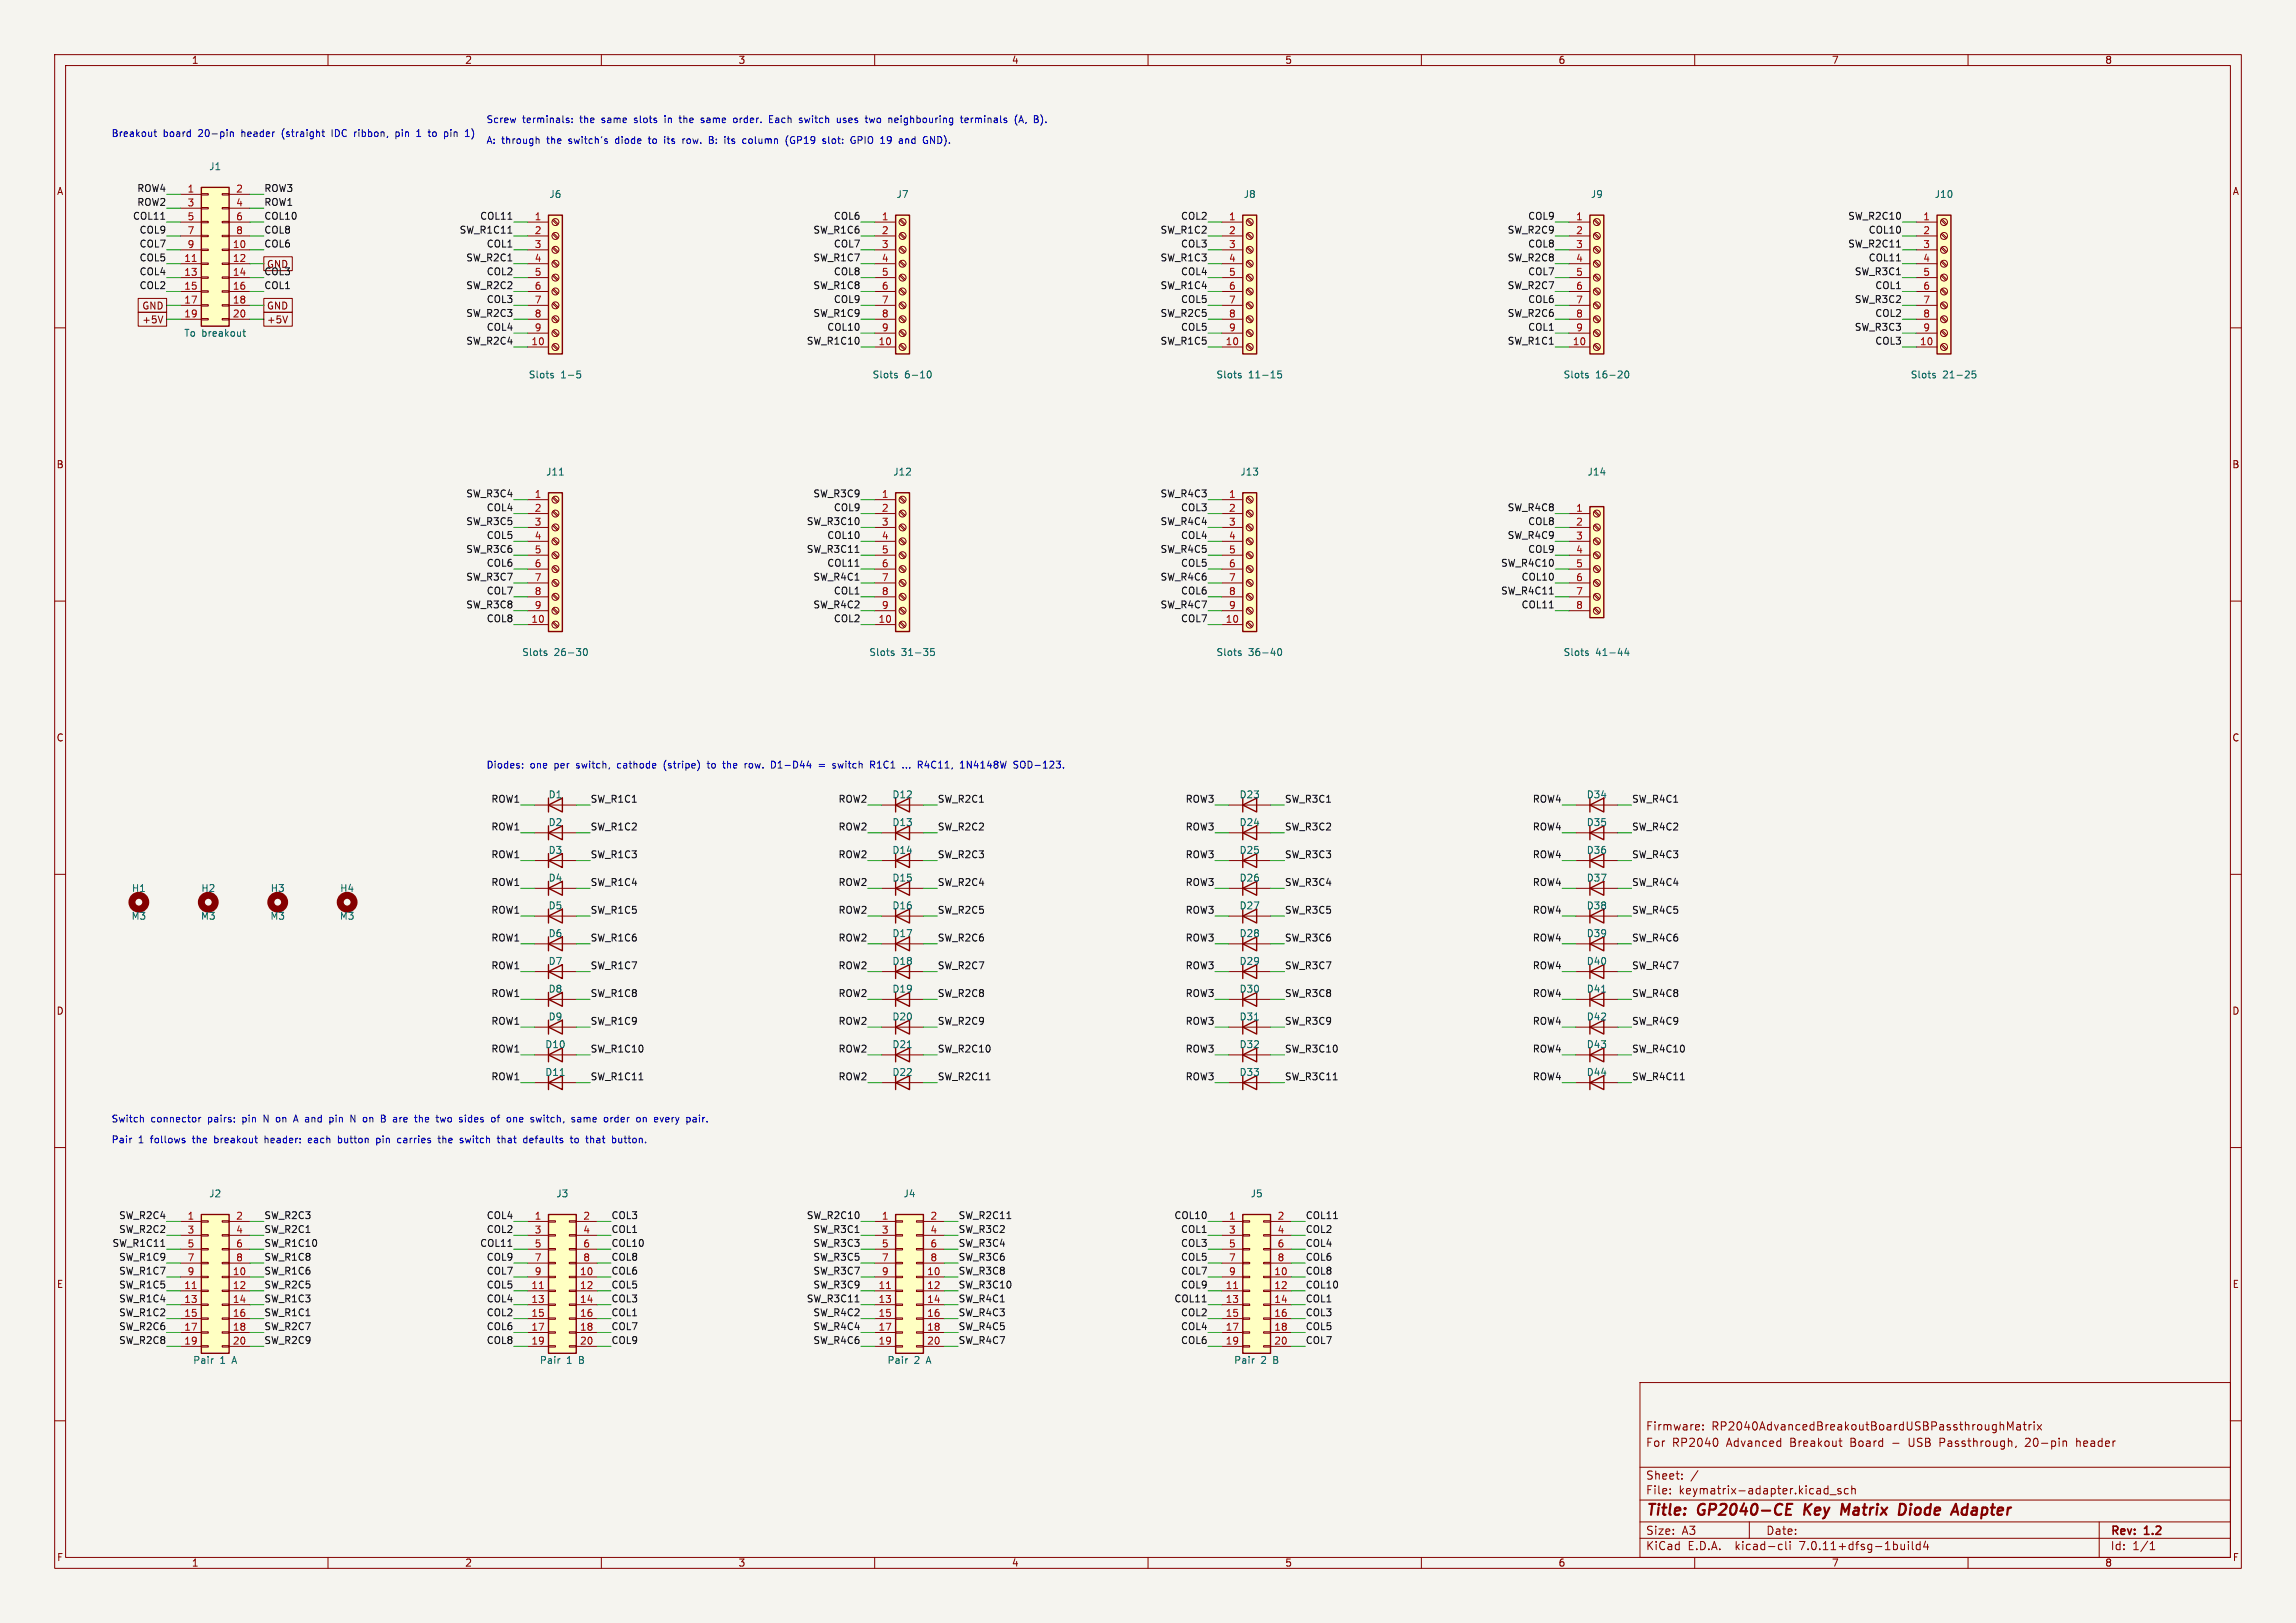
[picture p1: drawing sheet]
<svg xmlns="http://www.w3.org/2000/svg" width="420mm" height="297mm" viewBox="0 0 420 297" stroke-linecap="round" stroke-linejoin="round" font-family="sans-serif">
<defs><g id="words">
<g font-size="2.8" fill="#840000">
<text x="301" y="277.9">Title:</text>
<text x="310.6" y="277.9">GP2040-CE</text>
<text x="330.9" y="277.9">Key</text>
<text x="338.4" y="277.9">Matrix</text>
<text x="349.8" y="277.9">Diode</text>
<text x="360.4" y="277.9">Adapter</text>
</g>
<g font-size="2.1" fill="#840000">
<text x="301" y="262">Firmware:</text>
<text x="313.1" y="262">RP2040AdvancedBreakoutBoardUSBPassthroughMatrix</text>
<text x="301" y="265">For</text>
<text x="305.9" y="265">RP2040</text>
<text x="315.9" y="265">Advanced</text>
<text x="327.6" y="265">Breakout</text>
<text x="338.8" y="265">Board</text>
<text x="346.6" y="265">-</text>
<text x="349.7" y="265">USB</text>
<text x="355.5" y="265">Passthrough,</text>
<text x="371.4" y="265">20-pin</text>
<text x="380.8" y="265">header</text>
<text x="301" y="273.7">File:</text>
<text x="301" y="271">Sheet:</text>
<text x="307.1" y="273.7">keymatrix-adapter.kicad_sch</text>
<text x="301" y="281.1">Size:</text>
<text x="307.6" y="281.1">A3</text>
<text x="323" y="281.1">Date:</text>
<text x="386" y="281.3">Rev:</text>
<text x="392.4" y="281.3">1.2</text>
<text x="301" y="283.9">KiCad</text>
<text x="308.7" y="283.9">E.D.A.</text>
<text x="317.6" y="283.9">kicad-cli</text>
<text x="329.5" y="283.9">7.0.11+dfsg-1build4</text>
<text x="386" y="283.9">Id:</text>
<text x="390.1" y="283.9">1/1</text>
</g>
<g font-size="1.8" fill="#840000">
<text x="35" y="11.9">1</text>
<text x="85" y="11.9">2</text>
<text x="135" y="11.9">3</text>
<text x="185" y="11.9">4</text>
<text x="235" y="11.9">5</text>
<text x="285" y="11.9">6</text>
<text x="335" y="11.9">7</text>
<text x="385" y="11.9">8</text>
<text x="10.3" y="35.9">A</text>
<text x="408.3" y="35.9">A</text>
<text x="25.9" y="56.8">GND</text>
<text x="25.9" y="59.4">+5V</text>
<text x="48.7" y="59.4">+5V</text>
<text x="48.7" y="56.8">GND</text>
<text x="10.3" y="85.9">B</text>
<text x="408.2" y="85.9">B</text>
<text x="10.3" y="135.9">C</text>
<text x="408.2" y="135.9">C</text>
<text x="10.3" y="185.9">D</text>
<text x="408.2" y="185.9">D</text>
<text x="10.3" y="235.9">E</text>
<text x="408.3" y="235.9">E</text>
<text x="10.3" y="285.9">F</text>
<text x="35" y="286.9">1</text>
<text x="85" y="286.9">2</text>
<text x="135" y="286.9">3</text>
<text x="185" y="286.9">4</text>
<text x="235" y="286.9">5</text>
<text x="285" y="286.9">6</text>
<text x="335" y="286.9">7</text>
<text x="385" y="286.9">8</text>
<text x="408.3" y="285.9">F</text>
</g>
<g font-size="1.8" fill="#0000c2">
<text x="88.9" y="22.6">Screw</text>
<text x="95.6" y="22.6">terminals:</text>
<text x="106.2" y="22.6">the</text>
<text x="110.4" y="22.6">same</text>
<text x="116.5" y="22.6">slots</text>
<text x="122.3" y="22.6">in</text>
<text x="125.2" y="22.6">the</text>
<text x="129.3" y="22.6">same</text>
<text x="135.5" y="22.6">order.</text>
<text x="142.2" y="22.6">Each</text>
<text x="147.9" y="22.6">switch</text>
<text x="155" y="22.6">uses</text>
<text x="160.5" y="22.6">two</text>
<text x="164.8" y="22.6">neighbouring</text>
<text x="178.3" y="22.6">terminals</text>
<text x="188.3" y="22.6">(A,</text>
<text x="20.3" y="25.2">Breakout</text>
<text x="29.8" y="25.2">board</text>
<text x="36.4" y="25.2">20-pin</text>
<text x="44.5" y="25.2">header</text>
<text x="52" y="25.2">(straight</text>
<text x="61.4" y="25.2">IDC</text>
<text x="65.7" y="25.2">ribbon,</text>
<text x="73.4" y="25.2">pin</text>
<text x="77.5" y="25.2">1</text>
<text x="79.9" y="25.2">to</text>
<text x="82.9" y="25.2">pin</text>
<text x="88.9" y="26.4">A: through</text>
<text x="100.2" y="26.4">the</text>
<text x="104.3" y="26.4">switch's</text>
<text x="113.1" y="26.4">diode</text>
<text x="119.4" y="26.4">to</text>
<text x="122.4" y="26.4">its</text>
<text x="125.9" y="26.4">row.</text>
<text x="131" y="26.4">B:</text>
<text x="134" y="26.4">its</text>
<text x="137.6" y="26.4">column</text>
<text x="145.6" y="26.4">(GP19</text>
<text x="152.6" y="26.4">slot:</text>
<text x="157.9" y="26.4">GPIO 19</text>
<text x="167.2" y="26.4">and</text>
<text x="171.8" y="26.4">GND).</text>
<text x="88.9" y="140.7">Diodes:</text>
<text x="97" y="140.7">one</text>
<text x="101.5" y="140.7">per</text>
<text x="105.7" y="140.7">switch,</text>
<text x="113.4" y="140.7">cathode</text>
<text x="122.1" y="140.7">(stripe)</text>
<text x="130.3" y="140.7">to</text>
<text x="133.4" y="140.7">the</text>
<text x="137.5" y="140.7">row.</text>
<text x="142.6" y="140.7">D1-D44</text>
<text x="151.5" y="140.7">=</text>
<text x="154.2" y="140.7">switch</text>
<text x="161.3" y="140.7">R1C1</text>
<text x="167.4" y="140.7">...</text>
<text x="170.4" y="140.7">R4C11,</text>
<text x="178.4" y="140.7">1N4148W</text>
<text x="188.4" y="140.7">SOD-123.</text>
<text x="20.3" y="209.3">Pair</text>
<text x="20.3" y="205.5">Switch</text>
<text x="25.3" y="209.3">1</text>
<text x="27.6" y="205.5">connector</text>
<text x="27.7" y="209.3">follows</text>
<text x="35.6" y="209.3">the</text>
<text x="38.1" y="205.5">pairs:</text>
<text x="39.7" y="209.3">breakout</text>
<text x="44.6" y="205.5">pin</text>
<text x="48.7" y="205.5">N on</text>
<text x="49.1" y="209.3">header:</text>
<text x="54.7" y="205.5">A and</text>
<text x="57.3" y="209.3">each</text>
<text x="61.6" y="205.5">pin</text>
<text x="62.9" y="209.3">button</text>
<text x="65.6" y="205.5">N on</text>
<text x="70.1" y="209.3">pin</text>
<text x="71.6" y="205.5">B</text>
<text x="74" y="205.5">are</text>
<text x="74.2" y="209.3">carries</text>
<text x="78.2" y="205.5">the</text>
<text x="81.9" y="209.3">the</text>
<text x="82.4" y="205.5">two</text>
<text x="86.1" y="209.3">switch</text>
<text x="86.7" y="205.5">sides</text>
<text x="92.8" y="205.5">of</text>
<text x="93.2" y="209.3">that</text>
<text x="95.9" y="205.5">one</text>
<text x="98.1" y="209.3">defaults</text>
<text x="100.4" y="205.5">switch,</text>
<text x="106.9" y="209.3">to</text>
<text x="108.1" y="205.5">same</text>
<text x="110" y="209.3">that</text>
<text x="114.3" y="205.5">order</text>
<text x="114.9" y="209.3">button.</text>
<text x="120.4" y="205.5">on</text>
<text x="123.8" y="205.5">every</text>
</g>
<g font-size="1.8" fill="#0f0f0f">
<text x="25" y="35.2">ROW4</text>
<text x="48.3" y="35.2">ROW3</text>
<text x="24.2" y="40.3">COL11</text>
<text x="25" y="37.7">ROW2</text>
<text x="48.3" y="40.3">COL10</text>
<text x="48.3" y="37.7">ROW1</text>
<text x="87.7" y="40.3">COL11</text>
<text x="152.4" y="40.3">COL6</text>
<text x="215.9" y="40.3">COL2</text>
<text x="279.4" y="40.3">COL9</text>
<text x="338" y="40.3">SW_R2C10</text>
<text x="25.4" y="47.9">COL5</text>
<text x="25.4" y="45.4">COL7</text>
<text x="25.4" y="42.8">COL9</text>
<text x="48.3" y="42.8">COL8</text>
<text x="48.3" y="45.4">COL6</text>
<text x="84" y="42.8">SW_R1C11</text>
<text x="85.2" y="47.9">SW_R2C1</text>
<text x="88.9" y="45.4">COL1</text>
<text x="148.7" y="42.8">SW_R1C6</text>
<text x="148.7" y="47.9">SW_R1C7</text>
<text x="152.4" y="45.4">COL7</text>
<text x="212.2" y="47.9">SW_R1C3</text>
<text x="212.2" y="42.8">SW_R1C2</text>
<text x="215.9" y="45.4">COL3</text>
<text x="275.7" y="47.9">SW_R2C8</text>
<text x="275.7" y="42.8">SW_R2C9</text>
<text x="279.4" y="45.4">COL8</text>
<text x="338" y="45.4">SW_R2C11</text>
<text x="341.7" y="47.9">COL11</text>
<text x="341.7" y="42.8">COL10</text>
<text x="25.4" y="53">COL2</text>
<text x="25.4" y="50.5">COL4</text>
<text x="48.3" y="53">COL1</text>
<text x="48.3" y="50.5">COL3</text>
<text x="48.7" y="49.2">GND</text>
<text x="85.2" y="53">SW_R2C2</text>
<text x="88.9" y="50.5">COL2</text>
<text x="148.7" y="53">SW_R1C8</text>
<text x="152.4" y="50.5">COL8</text>
<text x="212.2" y="53">SW_R1C4</text>
<text x="215.9" y="50.5">COL4</text>
<text x="275.7" y="53">SW_R2C7</text>
<text x="279.4" y="50.5">COL7</text>
<text x="339.2" y="50.5">SW_R3C1</text>
<text x="342.9" y="53">COL1</text>
<text x="85.2" y="58.1">SW_R2C3</text>
<text x="88.9" y="55.5">COL3</text>
<text x="148.7" y="58.1">SW_R1C9</text>
<text x="152.4" y="55.5">COL9</text>
<text x="212.2" y="58.1">SW_R2C5</text>
<text x="215.9" y="55.5">COL5</text>
<text x="275.7" y="58.1">SW_R2C6</text>
<text x="279.4" y="55.5">COL6</text>
<text x="339.2" y="55.5">SW_R3C2</text>
<text x="342.9" y="58.1">COL2</text>
<text x="85.2" y="63.2">SW_R2C4</text>
<text x="88.9" y="60.6">COL4</text>
<text x="147.5" y="63.2">SW_R1C10</text>
<text x="151.2" y="60.6">COL10</text>
<text x="212.2" y="63.2">SW_R1C5</text>
<text x="215.9" y="60.6">COL5</text>
<text x="275.7" y="63.2">SW_R1C1</text>
<text x="279.4" y="60.6">COL1</text>
<text x="339.2" y="60.6">SW_R3C3</text>
<text x="342.9" y="63.2">COL3</text>
<text x="85.2" y="91.1">SW_R3C4</text>
<text x="88.9" y="93.6">COL4</text>
<text x="148.7" y="91.1">SW_R3C9</text>
<text x="152.4" y="93.6">COL9</text>
<text x="212.2" y="91.1">SW_R4C3</text>
<text x="215.9" y="93.6">COL3</text>
<text x="275.7" y="93.6">SW_R4C8</text>
<text x="85.2" y="101.3">SW_R3C6</text>
<text x="85.2" y="96.2">SW_R3C5</text>
<text x="88.9" y="98.7">COL5</text>
<text x="147.5" y="101.3">SW_R3C11</text>
<text x="147.5" y="96.2">SW_R3C10</text>
<text x="151.2" y="98.7">COL10</text>
<text x="212.2" y="101.3">SW_R4C5</text>
<text x="212.2" y="96.2">SW_R4C4</text>
<text x="215.9" y="98.7">COL4</text>
<text x="275.7" y="98.7">SW_R4C9</text>
<text x="279.4" y="96.2">COL8</text>
<text x="279.4" y="101.3">COL9</text>
<text x="85.2" y="106.3">SW_R3C7</text>
<text x="88.9" y="103.8">COL6</text>
<text x="148.7" y="106.3">SW_R4C1</text>
<text x="151.2" y="103.8">COL11</text>
<text x="212.2" y="106.3">SW_R4C6</text>
<text x="215.9" y="103.8">COL5</text>
<text x="274.5" y="103.8">SW_R4C10</text>
<text x="278.2" y="106.3">COL10</text>
<text x="85.2" y="111.4">SW_R3C8</text>
<text x="88.9" y="108.9">COL7</text>
<text x="88.9" y="114">COL8</text>
<text x="148.7" y="111.4">SW_R4C2</text>
<text x="152.4" y="114">COL2</text>
<text x="152.4" y="108.9">COL1</text>
<text x="212.2" y="111.4">SW_R4C7</text>
<text x="215.9" y="108.9">COL6</text>
<text x="215.9" y="114">COL7</text>
<text x="274.5" y="108.9">SW_R4C11</text>
<text x="278.2" y="111.4">COL11</text>
<text x="89.8" y="147">ROW1</text>
<text x="107.9" y="147">SW_R1C1</text>
<text x="153.3" y="147">ROW2</text>
<text x="171.4" y="147">SW_R2C1</text>
<text x="216.8" y="147">ROW3</text>
<text x="234.9" y="147">SW_R3C1</text>
<text x="280.3" y="147">ROW4</text>
<text x="298.4" y="147">SW_R4C1</text>
<text x="89.8" y="152.1">ROW1</text>
<text x="107.9" y="152.1">SW_R1C2</text>
<text x="153.3" y="152.1">ROW2</text>
<text x="171.4" y="152.1">SW_R2C2</text>
<text x="216.8" y="152.1">ROW3</text>
<text x="234.9" y="152.1">SW_R3C2</text>
<text x="280.3" y="152.1">ROW4</text>
<text x="298.4" y="152.1">SW_R4C2</text>
<text x="89.8" y="157.1">ROW1</text>
<text x="107.9" y="157.1">SW_R1C3</text>
<text x="153.3" y="157.1">ROW2</text>
<text x="171.4" y="157.1">SW_R2C3</text>
<text x="216.8" y="157.1">ROW3</text>
<text x="234.9" y="157.1">SW_R3C3</text>
<text x="280.3" y="157.1">ROW4</text>
<text x="298.4" y="157.1">SW_R4C3</text>
<text x="89.8" y="162.2">ROW1</text>
<text x="89.8" y="167.3">ROW1</text>
<text x="107.9" y="162.2">SW_R1C4</text>
<text x="107.9" y="167.3">SW_R1C5</text>
<text x="153.3" y="167.3">ROW2</text>
<text x="153.3" y="162.2">ROW2</text>
<text x="171.4" y="162.2">SW_R2C4</text>
<text x="171.4" y="167.3">SW_R2C5</text>
<text x="216.8" y="162.2">ROW3</text>
<text x="216.8" y="167.3">ROW3</text>
<text x="234.9" y="167.3">SW_R3C5</text>
<text x="234.9" y="162.2">SW_R3C4</text>
<text x="280.3" y="162.2">ROW4</text>
<text x="280.3" y="167.3">ROW4</text>
<text x="298.4" y="162.2">SW_R4C4</text>
<text x="298.4" y="167.3">SW_R4C5</text>
<text x="89.8" y="172.4">ROW1</text>
<text x="107.9" y="172.4">SW_R1C6</text>
<text x="153.3" y="172.4">ROW2</text>
<text x="171.4" y="172.4">SW_R2C6</text>
<text x="216.8" y="172.4">ROW3</text>
<text x="234.9" y="172.4">SW_R3C6</text>
<text x="280.3" y="172.4">ROW4</text>
<text x="298.4" y="172.4">SW_R4C6</text>
<text x="89.8" y="177.5">ROW1</text>
<text x="107.9" y="177.5">SW_R1C7</text>
<text x="153.3" y="177.5">ROW2</text>
<text x="171.4" y="177.5">SW_R2C7</text>
<text x="216.8" y="177.5">ROW3</text>
<text x="234.9" y="177.5">SW_R3C7</text>
<text x="280.3" y="177.5">ROW4</text>
<text x="298.4" y="177.5">SW_R4C7</text>
<text x="89.8" y="182.5">ROW1</text>
<text x="107.9" y="182.5">SW_R1C8</text>
<text x="153.3" y="182.5">ROW2</text>
<text x="171.4" y="182.5">SW_R2C8</text>
<text x="216.8" y="182.5">ROW3</text>
<text x="234.9" y="182.5">SW_R3C8</text>
<text x="280.3" y="182.5">ROW4</text>
<text x="298.4" y="182.5">SW_R4C8</text>
<text x="89.8" y="187.6">ROW1</text>
<text x="107.9" y="187.6">SW_R1C9</text>
<text x="153.3" y="187.6">ROW2</text>
<text x="171.4" y="187.6">SW_R2C9</text>
<text x="216.8" y="187.6">ROW3</text>
<text x="234.9" y="187.6">SW_R3C9</text>
<text x="280.3" y="187.6">ROW4</text>
<text x="298.4" y="187.6">SW_R4C9</text>
<text x="89.8" y="197.8">ROW1</text>
<text x="89.8" y="192.7">ROW1</text>
<text x="107.9" y="197.8">SW_R1C11</text>
<text x="107.9" y="192.7">SW_R1C10</text>
<text x="153.3" y="197.8">ROW2</text>
<text x="153.3" y="192.7">ROW2</text>
<text x="171.4" y="192.7">SW_R2C10</text>
<text x="171.4" y="197.8">SW_R2C11</text>
<text x="216.8" y="197.8">ROW3</text>
<text x="216.8" y="192.7">ROW3</text>
<text x="234.9" y="192.7">SW_R3C10</text>
<text x="234.9" y="197.8">SW_R3C11</text>
<text x="280.3" y="192.7">ROW4</text>
<text x="280.3" y="197.8">ROW4</text>
<text x="298.4" y="192.7">SW_R4C10</text>
<text x="298.4" y="197.8">SW_R4C11</text>
<text x="21.7" y="223.2">SW_R2C4</text>
<text x="21.7" y="225.7">SW_R2C2</text>
<text x="48.3" y="223.2">SW_R2C3</text>
<text x="48.3" y="225.7">SW_R2C1</text>
<text x="88.9" y="225.7">COL2</text>
<text x="88.9" y="223.2">COL4</text>
<text x="111.8" y="225.7">COL1</text>
<text x="111.8" y="223.2">COL3</text>
<text x="147.5" y="223.2">SW_R2C10</text>
<text x="148.7" y="225.7">SW_R3C1</text>
<text x="175.3" y="223.2">SW_R2C11</text>
<text x="175.3" y="225.7">SW_R3C2</text>
<text x="214.7" y="223.2">COL10</text>
<text x="215.9" y="225.7">COL1</text>
<text x="238.8" y="225.7">COL2</text>
<text x="238.8" y="223.2">COL11</text>
<text x="20.5" y="228.3">SW_R1C11</text>
<text x="21.7" y="233.3">SW_R1C7</text>
<text x="21.7" y="230.8">SW_R1C9</text>
<text x="48.3" y="228.3">SW_R1C10</text>
<text x="48.3" y="233.3">SW_R1C6</text>
<text x="48.3" y="230.8">SW_R1C8</text>
<text x="87.7" y="228.3">COL11</text>
<text x="88.9" y="233.3">COL7</text>
<text x="88.9" y="230.8">COL9</text>
<text x="111.8" y="228.3">COL10</text>
<text x="111.8" y="230.8">COL8</text>
<text x="111.8" y="233.3">COL6</text>
<text x="148.7" y="230.8">SW_R3C5</text>
<text x="148.7" y="228.3">SW_R3C3</text>
<text x="148.7" y="233.3">SW_R3C7</text>
<text x="175.3" y="230.8">SW_R3C6</text>
<text x="175.3" y="233.3">SW_R3C8</text>
<text x="175.3" y="228.3">SW_R3C4</text>
<text x="215.9" y="233.3">COL7</text>
<text x="215.9" y="228.3">COL3</text>
<text x="215.9" y="230.8">COL5</text>
<text x="238.8" y="230.8">COL6</text>
<text x="238.8" y="233.3">COL8</text>
<text x="238.8" y="228.3">COL4</text>
<text x="21.7" y="238.4">SW_R1C4</text>
<text x="21.7" y="235.9">SW_R1C5</text>
<text x="48.3" y="238.4">SW_R1C3</text>
<text x="48.3" y="235.9">SW_R2C5</text>
<text x="88.9" y="238.4">COL4</text>
<text x="88.9" y="235.9">COL5</text>
<text x="111.8" y="238.4">COL3</text>
<text x="111.8" y="235.9">COL5</text>
<text x="147.5" y="238.4">SW_R3C11</text>
<text x="148.7" y="235.9">SW_R3C9</text>
<text x="175.3" y="235.9">SW_R3C10</text>
<text x="175.3" y="238.4">SW_R4C1</text>
<text x="214.7" y="238.4">COL11</text>
<text x="215.9" y="235.9">COL9</text>
<text x="238.8" y="235.9">COL10</text>
<text x="238.8" y="238.4">COL1</text>
<text x="21.7" y="243.5">SW_R2C6</text>
<text x="21.7" y="241">SW_R1C2</text>
<text x="48.3" y="243.5">SW_R2C7</text>
<text x="48.3" y="241">SW_R1C1</text>
<text x="88.9" y="243.5">COL6</text>
<text x="88.9" y="241">COL2</text>
<text x="111.8" y="241">COL1</text>
<text x="111.8" y="243.5">COL7</text>
<text x="148.7" y="241">SW_R4C2</text>
<text x="148.7" y="243.5">SW_R4C4</text>
<text x="175.3" y="241">SW_R4C3</text>
<text x="175.3" y="243.5">SW_R4C5</text>
<text x="215.9" y="243.5">COL4</text>
<text x="215.9" y="241">COL2</text>
<text x="238.8" y="241">COL3</text>
<text x="238.8" y="243.5">COL5</text>
<text x="21.7" y="246">SW_R2C8</text>
<text x="48.3" y="246">SW_R2C9</text>
<text x="88.9" y="246">COL8</text>
<text x="111.8" y="246">COL9</text>
<text x="148.7" y="246">SW_R4C6</text>
<text x="175.3" y="246">SW_R4C7</text>
<text x="215.9" y="246">COL6</text>
<text x="238.8" y="246">COL7</text>
</g>
<g font-size="1.8" fill="#a90000">
<text x="34.2" y="35.3">1</text>
<text x="43.1" y="35.3">2</text>
<text x="34.2" y="37.8">3</text>
<text x="34.2" y="40.4">5</text>
<text x="43.1" y="37.8">4</text>
<text x="43.1" y="40.4">6</text>
<text x="97.7" y="40.4">1</text>
<text x="161.2" y="40.4">1</text>
<text x="224.7" y="40.4">1</text>
<text x="288.2" y="40.4">1</text>
<text x="351.7" y="40.4">1</text>
<text x="34.2" y="42.9">7</text>
<text x="34.2" y="45.5">9</text>
<text x="42.5" y="45.5">10</text>
<text x="43.1" y="42.9">8</text>
<text x="97.7" y="42.9">2</text>
<text x="97.7" y="45.5">3</text>
<text x="161.2" y="42.9">2</text>
<text x="161.2" y="45.5">3</text>
<text x="224.7" y="42.9">2</text>
<text x="224.7" y="45.5">3</text>
<text x="288.2" y="42.9">2</text>
<text x="288.2" y="45.5">3</text>
<text x="351.7" y="42.9">2</text>
<text x="351.7" y="45.5">3</text>
<text x="33.6" y="48">11</text>
<text x="33.6" y="50.5">13</text>
<text x="33.6" y="53.1">15</text>
<text x="42.5" y="48">12</text>
<text x="42.5" y="50.5">14</text>
<text x="42.5" y="53.1">16</text>
<text x="97.7" y="48">4</text>
<text x="97.7" y="50.5">5</text>
<text x="97.7" y="53.1">6</text>
<text x="161.2" y="48">4</text>
<text x="161.2" y="50.5">5</text>
<text x="161.2" y="53.1">6</text>
<text x="224.7" y="48">4</text>
<text x="224.7" y="50.5">5</text>
<text x="224.7" y="53.1">6</text>
<text x="288.2" y="48">4</text>
<text x="288.2" y="50.5">5</text>
<text x="288.2" y="53.1">6</text>
<text x="351.7" y="48">4</text>
<text x="351.7" y="50.5">5</text>
<text x="351.7" y="53.1">6</text>
<text x="33.6" y="55.6">17</text>
<text x="33.6" y="58.2">19</text>
<text x="42.5" y="55.6">18</text>
<text x="42.5" y="58.2">20</text>
<text x="97.7" y="55.6">7</text>
<text x="97.7" y="58.2">8</text>
<text x="161.2" y="55.6">7</text>
<text x="161.2" y="58.2">8</text>
<text x="224.7" y="55.6">7</text>
<text x="224.7" y="58.2">8</text>
<text x="288.2" y="55.6">7</text>
<text x="288.2" y="58.2">8</text>
<text x="351.7" y="55.6">7</text>
<text x="351.7" y="58.2">8</text>
<text x="97.1" y="63.2">10</text>
<text x="97.7" y="60.7">9</text>
<text x="160.6" y="63.2">10</text>
<text x="161.2" y="60.7">9</text>
<text x="224.1" y="63.2">10</text>
<text x="224.7" y="60.7">9</text>
<text x="287.6" y="63.2">10</text>
<text x="288.2" y="60.7">9</text>
<text x="351.1" y="63.2">10</text>
<text x="351.7" y="60.7">9</text>
<text x="97.7" y="91.2">1</text>
<text x="97.7" y="93.7">2</text>
<text x="161.2" y="91.2">1</text>
<text x="161.2" y="93.7">2</text>
<text x="224.7" y="91.2">1</text>
<text x="224.7" y="93.7">2</text>
<text x="288.2" y="93.7">1</text>
<text x="97.7" y="96.3">3</text>
<text x="97.7" y="98.8">4</text>
<text x="97.7" y="101.3">5</text>
<text x="161.2" y="96.3">3</text>
<text x="161.2" y="98.8">4</text>
<text x="161.2" y="101.3">5</text>
<text x="224.7" y="96.3">3</text>
<text x="224.7" y="98.8">4</text>
<text x="224.7" y="101.3">5</text>
<text x="288.2" y="96.3">2</text>
<text x="288.2" y="98.8">3</text>
<text x="288.2" y="101.3">4</text>
<text x="97.7" y="103.9">6</text>
<text x="97.7" y="106.4">7</text>
<text x="161.2" y="103.9">6</text>
<text x="161.2" y="106.4">7</text>
<text x="224.7" y="103.9">6</text>
<text x="224.7" y="106.4">7</text>
<text x="288.2" y="103.9">5</text>
<text x="288.2" y="106.4">6</text>
<text x="97.7" y="109">8</text>
<text x="97.7" y="111.5">9</text>
<text x="161.2" y="109">8</text>
<text x="161.2" y="111.5">9</text>
<text x="224.7" y="109">8</text>
<text x="224.7" y="111.5">9</text>
<text x="288.2" y="109">7</text>
<text x="288.2" y="111.5">8</text>
<text x="97.1" y="114">10</text>
<text x="160.6" y="114">10</text>
<text x="224.1" y="114">10</text>
<text x="34.2" y="223.3">1</text>
<text x="34.2" y="225.8">3</text>
<text x="43.1" y="223.3">2</text>
<text x="43.1" y="225.8">4</text>
<text x="97.7" y="223.3">1</text>
<text x="97.7" y="225.8">3</text>
<text x="106.6" y="223.3">2</text>
<text x="106.6" y="225.8">4</text>
<text x="161.2" y="223.3">1</text>
<text x="161.2" y="225.8">3</text>
<text x="170.1" y="223.3">2</text>
<text x="170.1" y="225.8">4</text>
<text x="224.7" y="223.3">1</text>
<text x="224.7" y="225.8">3</text>
<text x="233.6" y="223.3">2</text>
<text x="233.6" y="225.8">4</text>
<text x="34.2" y="228.3">5</text>
<text x="34.2" y="230.9">7</text>
<text x="34.2" y="233.4">9</text>
<text x="42.5" y="233.4">10</text>
<text x="43.1" y="228.3">6</text>
<text x="43.1" y="230.9">8</text>
<text x="97.7" y="228.3">5</text>
<text x="97.7" y="230.9">7</text>
<text x="97.7" y="233.4">9</text>
<text x="106" y="233.4">10</text>
<text x="106.6" y="228.3">6</text>
<text x="106.6" y="230.9">8</text>
<text x="161.2" y="228.3">5</text>
<text x="161.2" y="230.9">7</text>
<text x="161.2" y="233.4">9</text>
<text x="169.5" y="233.4">10</text>
<text x="170.1" y="228.3">6</text>
<text x="170.1" y="230.9">8</text>
<text x="224.7" y="228.3">5</text>
<text x="224.7" y="230.9">7</text>
<text x="224.7" y="233.4">9</text>
<text x="233" y="233.4">10</text>
<text x="233.6" y="228.3">6</text>
<text x="233.6" y="230.9">8</text>
<text x="33.6" y="236">11</text>
<text x="33.6" y="238.5">13</text>
<text x="42.5" y="236">12</text>
<text x="42.5" y="238.5">14</text>
<text x="97.1" y="236">11</text>
<text x="97.1" y="238.5">13</text>
<text x="106" y="236">12</text>
<text x="106" y="238.5">14</text>
<text x="160.6" y="236">11</text>
<text x="160.6" y="238.5">13</text>
<text x="169.5" y="236">12</text>
<text x="169.5" y="238.5">14</text>
<text x="224.1" y="236">11</text>
<text x="224.1" y="238.5">13</text>
<text x="233" y="236">12</text>
<text x="233" y="238.5">14</text>
<text x="33.6" y="241">15</text>
<text x="33.6" y="243.6">17</text>
<text x="42.5" y="241">16</text>
<text x="42.5" y="243.6">18</text>
<text x="97.1" y="241">15</text>
<text x="97.1" y="243.6">17</text>
<text x="106" y="241">16</text>
<text x="106" y="243.6">18</text>
<text x="160.6" y="241">15</text>
<text x="160.6" y="243.6">17</text>
<text x="169.5" y="241">16</text>
<text x="169.5" y="243.6">18</text>
<text x="224.1" y="241">15</text>
<text x="224.1" y="243.6">17</text>
<text x="233" y="241">16</text>
<text x="233" y="243.6">18</text>
<text x="33.6" y="246.1">19</text>
<text x="42.5" y="246.1">20</text>
<text x="97.1" y="246.1">19</text>
<text x="106" y="246.1">20</text>
<text x="160.6" y="246.1">19</text>
<text x="169.5" y="246.1">20</text>
<text x="224.1" y="246.1">19</text>
<text x="233" y="246.1">20</text>
</g>
<g font-size="1.8" fill="#006464">
<text x="38.2" y="31.3">J1</text>
<text x="100.4" y="36.4">J6</text>
<text x="163.9" y="36.4">J7</text>
<text x="227.4" y="36.4">J8</text>
<text x="290.9" y="36.4">J9</text>
<text x="353.8" y="36.4">J10</text>
<text x="33.6" y="61.8">To breakout</text>
<text x="96.6" y="69.4">Slots</text>
<text x="102.6" y="69.4">1-5</text>
<text x="159.5" y="69.4">Slots</text>
<text x="165.5" y="69.4">6-10</text>
<text x="222.4" y="69.4">Slots</text>
<text x="228.4" y="69.4">11-15</text>
<text x="285.9" y="69.4">Slots</text>
<text x="291.9" y="69.4">16-20</text>
<text x="349.4" y="69.4">Slots</text>
<text x="355.4" y="69.4">21-25</text>
<text x="99.8" y="87.2">J11</text>
<text x="163.3" y="87.2">J12</text>
<text x="226.8" y="87.2">J13</text>
<text x="290.3" y="87.2">J14</text>
<text x="95.4" y="120.2">Slots</text>
<text x="101.4" y="120.2">26-30</text>
<text x="158.9" y="120.2">Slots</text>
<text x="164.9" y="120.2">31-35</text>
<text x="222.4" y="120.2">Slots</text>
<text x="228.4" y="120.2">36-40</text>
<text x="285.9" y="120.2">Slots</text>
<text x="291.9" y="120.2">41-44</text>
<text x="100.3" y="146.3">D1</text>
<text x="163.2" y="146.3">D12</text>
<text x="226.7" y="146.3">D23</text>
<text x="290.2" y="146.3">D34</text>
<text x="100.3" y="151.4">D2</text>
<text x="163.2" y="151.4">D13</text>
<text x="226.7" y="151.4">D24</text>
<text x="290.2" y="151.4">D35</text>
<text x="100.3" y="161.5">D4</text>
<text x="100.3" y="156.4">D3</text>
<text x="163.2" y="161.5">D15</text>
<text x="163.2" y="156.4">D14</text>
<text x="226.7" y="161.5">D26</text>
<text x="226.7" y="156.4">D25</text>
<text x="290.2" y="161.5">D37</text>
<text x="290.2" y="156.4">D36</text>
<text x="24" y="163.4">H1</text>
<text x="36.7" y="163.4">H2</text>
<text x="49.4" y="163.4">H3</text>
<text x="62.1" y="163.4">H4</text>
<text x="100.3" y="166.6">D5</text>
<text x="163.2" y="166.6">D16</text>
<text x="226.7" y="166.6">D27</text>
<text x="290.2" y="166.6">D38</text>
<text x="24" y="168.5">M3</text>
<text x="36.7" y="168.5">M3</text>
<text x="49.4" y="168.5">M3</text>
<text x="62.1" y="168.5">M3</text>
<text x="100.3" y="171.7">D6</text>
<text x="163.2" y="171.7">D17</text>
<text x="226.7" y="171.7">D28</text>
<text x="290.2" y="171.7">D39</text>
<text x="100.3" y="176.8">D7</text>
<text x="163.2" y="176.8">D18</text>
<text x="226.7" y="176.8">D29</text>
<text x="290.2" y="176.8">D40</text>
<text x="100.3" y="181.8">D8</text>
<text x="163.2" y="181.8">D19</text>
<text x="226.7" y="181.8">D30</text>
<text x="290.2" y="181.8">D41</text>
<text x="100.3" y="186.9">D9</text>
<text x="163.2" y="186.9">D20</text>
<text x="226.7" y="186.9">D31</text>
<text x="290.2" y="186.9">D42</text>
<text x="99.7" y="192">D10</text>
<text x="99.7" y="197.1">D11</text>
<text x="163.2" y="197.1">D22</text>
<text x="163.2" y="192">D21</text>
<text x="226.7" y="192">D32</text>
<text x="226.7" y="197.1">D33</text>
<text x="290.2" y="192">D43</text>
<text x="290.2" y="197.1">D44</text>
<text x="38.2" y="219.3">J2</text>
<text x="101.7" y="219.3">J3</text>
<text x="165.2" y="219.3">J4</text>
<text x="228.7" y="219.3">J5</text>
<text x="35.2" y="249.8">Pair</text>
<text x="40.2" y="249.8">1</text>
<text x="42.6" y="249.8">A</text>
<text x="98.7" y="249.8">Pair</text>
<text x="103.6" y="249.8">1</text>
<text x="106" y="249.8">B</text>
<text x="162.2" y="249.8">Pair</text>
<text x="167.2" y="249.8">2</text>
<text x="169.6" y="249.8">A</text>
<text x="225.7" y="249.8">Pair</text>
<text x="230.6" y="249.8">2</text>
<text x="233" y="249.8">B</text>
</g>
</g></defs>
<path d="M0 0h420v297h-420z" fill="#f5f4ef" stroke="#f5f4ef" stroke-width=".18"/>
<g fill="none" stroke="#840000" stroke-width=".18">
<path d="M10 10h400v277h-400zM12 12h396v273h-396zM60 10v2M110 10v2M160 10v2M210 10v2M260 10v2M310 10v2M360 10v2M33 35.6h3.8M33 38.1h3.8M36.8 38h1.3v.2h-1.3z"/>
<path d="M36.8 35.4h1.3v.3h-1.3zM40.6 38h1.3v.2h-1.3zM40.6 35.4h1.3v.3h-1.3zM41.9 35.6h3.8M41.9 38.1h3.8M10 60h2M25.3 54.6h5.2v2.6h-5.2zM25.3 57.1h5.2v2.6h-5.2zM29.8 57.8l-.4 1.3M33 40.6h3.8M33 43.2h3.8M33 45.7h3.8"/>
<path d="M33 48.3h3.8M33 50.8h3.8M33 53.3h3.8M33 55.9h3.8M33 58.4h3.8M36.8 58.3h1.3v.2h-1.3zM36.8 55.8h1.3v.2h-1.3zM36.8 53.2h1.3v.3h-1.3zM36.8 50.7h1.3v.2h-1.3zM36.8 48.1h1.3v.3h-1.3zM36.8 45.6h1.3v.2h-1.3zM36.8 43.1h1.3v.2h-1.3z"/>
<path d="M36.8 40.5h1.3v.3h-1.3zM40.6 58.3h1.3v.2h-1.3zM40.6 55.8h1.3v.2h-1.3zM40.6 53.2h1.3v.3h-1.3zM40.6 50.7h1.3v.2h-1.3zM40.6 48.1h1.3v.3h-1.3zM40.6 45.6h1.3v.2h-1.3zM40.6 43.1h1.3v.2h-1.3zM40.6 40.5h1.3v.3h-1.3zM41.9 40.6h3.8M41.9 43.2h3.8M41.9 45.7h3.8"/>
<path d="M41.9 48.3h3.8M41.9 50.8h3.8M41.9 53.3h3.8M41.9 55.9h3.8M41.9 58.4h3.8M48.3 57.1h5.2v2.6h-5.2zM48.3 54.6h5.2v2.6h-5.2zM48.3 47h5.2v2.5h-5.2zM52.6 57.8l-.4 1.3M96.5 40.6h3.8M96.5 43.2h3.8M96.5 45.7h3.8"/>
<path d="M96.5 48.3h3.8M96.5 50.8h3.8M96.5 53.3h3.8M96.5 55.9h3.8M96.5 58.4h3.8M101.1 58.1l.8 .8M101.1 55.5l.8 .9M101.1 53l.8 .8M101.1 50.5l.8 .8M101.1 47.9l.8 .9M101.1 45.4l.8 .8M101.1 42.8l.8 .9"/>
<path d="M101.1 40.3l.8 .8M101.2 57.9l.9 .9M101.2 55.4l.9 .8M101.2 52.8l.9 .9M101.2 50.3l.9 .8M101.2 47.8l.9 .8M101.2 45.2l.9 .9M101.2 42.7l.9 .8M101.2 40.1l.9 .9M160 40.6h3.8M160 43.2h3.8M160 45.7h3.8"/>
<path d="M160 48.3h3.8M160 50.8h3.8M160 53.3h3.8M160 55.9h3.8M160 58.4h3.8M164.6 58.1l.8 .8M164.6 55.5l.8 .9M164.6 53l.8 .8M164.6 50.5l.8 .8M164.6 47.9l.8 .9M164.6 45.4l.8 .8M164.6 42.8l.8 .9"/>
<path d="M164.6 40.3l.8 .8M164.7 57.9l.9 .9M164.7 55.4l.9 .8M164.7 52.8l.9 .9M164.7 50.3l.9 .8M164.7 47.8l.9 .8M164.7 45.2l.9 .9M164.7 42.7l.9 .8M164.7 40.1l.9 .9M223.5 40.6h3.8M223.5 43.2h3.8M223.5 45.7h3.8"/>
<path d="M223.5 48.3h3.8M223.5 50.8h3.8M223.5 53.3h3.8M223.5 55.9h3.8M223.5 58.4h3.8M228.1 58.1l.8 .8M228.1 55.5l.8 .9M228.1 53l.8 .8M228.1 50.5l.8 .8M228.1 47.9l.8 .9M228.1 45.4l.8 .8M228.1 42.8l.8 .9"/>
<path d="M228.1 40.3l.8 .8M228.2 57.9l.9 .9M228.2 55.4l.9 .8M228.2 52.8l.9 .9M228.2 50.3l.9 .8M228.2 47.8l.9 .8M228.2 45.2l.9 .9M228.2 42.7l.9 .8M228.2 40.1l.9 .9M287 40.6h3.8M287 43.2h3.8M287 45.7h3.8"/>
<path d="M287 48.3h3.8M287 50.8h3.8M287 53.3h3.8M287 55.9h3.8M287 58.4h3.8M291.6 58.1l.8 .8M291.6 55.5l.8 .9M291.6 53l.8 .8M291.6 50.5l.8 .8M291.6 47.9l.8 .9M291.6 45.4l.8 .8M291.6 42.8l.8 .9"/>
<path d="M291.6 40.3l.8 .8M291.7 57.9l.9 .9M291.7 55.4l.9 .8M291.7 52.8l.9 .9M291.7 50.3l.9 .8M291.7 47.8l.9 .8M291.7 45.2l.9 .9M291.7 42.7l.9 .8M291.7 40.1l.9 .9M350.5 40.6h3.8M350.5 43.2h3.8M350.5 45.7h3.8"/>
<path d="M350.5 48.3h3.8M350.5 50.8h3.8M350.5 53.3h3.8M350.5 55.9h3.8M350.5 58.4h3.8M355.1 58.1l.8 .8M355.1 55.5l.8 .9M355.1 53l.8 .8M355.1 50.5l.8 .8M355.1 47.9l.8 .9M355.1 45.4l.8 .8M355.1 42.8l.8 .9"/>
<path d="M355.1 40.3l.8 .8M355.2 57.9l.9 .9M355.2 55.4l.9 .8M355.2 52.8l.9 .9M355.2 50.3l.9 .8M355.2 47.8l.9 .8M355.2 45.2l.9 .9M355.2 42.7l.9 .8M355.2 40.1l.9 .9M408 60h2M96.5 63.5h3.8M96.5 61h3.8"/>
<path d="M101.1 63.2l.8 .8M101.1 60.6l.8 .9M101.2 63l.9 .8M101.2 60.5l.9 .8M160 63.5h3.8M160 61h3.8M164.6 63.2l.8 .8M164.6 60.6l.8 .9M164.7 63l.9 .8M164.7 60.5l.9 .8M223.5 63.5h3.8M223.5 61h3.8"/>
<path d="M228.1 63.2l.8 .8M228.1 60.6l.8 .9M228.2 63l.9 .8M228.2 60.5l.9 .8M287 63.5h3.8M287 61h3.8M291.6 63.2l.8 .8M291.6 60.6l.8 .9M291.7 63l.9 .8M291.7 60.5l.9 .8M350.5 63.5h3.8M350.5 61h3.8"/>
<path d="M355.1 63.2l.8 .8M355.1 60.6l.8 .9M355.2 63l.9 .8M355.2 60.5l.9 .8M96.5 91.4h3.8M96.5 94h3.8M96.5 96.5h3.8M96.5 99.1h3.8M101.1 98.7l.8 .9M101.1 96.2l.8 .8M101.1 93.6l.8 .9M101.1 91.1l.8 .8"/>
<path d="M101.2 98.6l.9 .8M101.2 96l.9 .9M101.2 93.5l.9 .8M101.2 90.9l.9 .9M160 91.4h3.8M160 94h3.8M160 96.5h3.8M160 99.1h3.8M164.6 98.7l.8 .9M164.6 96.2l.8 .8M164.6 93.6l.8 .9M164.6 91.1l.8 .8"/>
<path d="M164.7 98.6l.9 .8M164.7 96l.9 .9M164.7 93.5l.9 .8M164.7 90.9l.9 .9M223.5 91.4h3.8M223.5 94h3.8M223.5 96.5h3.8M223.5 99.1h3.8M228.1 98.7l.8 .9M228.1 96.2l.8 .8M228.1 93.6l.8 .9M228.1 91.1l.8 .8"/>
<path d="M228.2 98.6l.9 .8M228.2 96l.9 .9M228.2 93.5l.9 .8M228.2 90.9l.9 .9M287 94h3.8M287 96.5h3.8M287 99.1h3.8M291.6 98.7l.8 .9M291.6 96.2l.8 .8M291.6 93.6l.8 .9M291.7 98.6l.9 .8M291.7 96l.9 .9"/>
<path d="M291.7 93.5l.9 .8M10 110h2M96.5 114.3h3.8M96.5 101.6h3.8M96.5 104.1h3.8M96.5 106.7h3.8M96.5 109.2h3.8M96.5 111.8h3.8M101.1 114l.8 .8M101.1 111.4l.8 .9M101.1 108.9l.8 .8M101.1 106.3l.8 .9"/>
<path d="M101.1 103.8l.8 .8M101.1 101.3l.8 .8M101.2 113.8l.9 .8M101.2 111.3l.9 .8M101.2 108.7l.9 .9M101.2 106.2l.9 .8M101.2 103.6l.9 .9M101.2 101.1l.9 .8M160 114.3h3.8M160 101.6h3.8M160 104.1h3.8M160 106.7h3.8"/>
<path d="M160 109.2h3.8M160 111.8h3.8M164.6 114l.8 .8M164.6 111.4l.8 .9M164.6 108.9l.8 .8M164.6 106.3l.8 .9M164.6 103.8l.8 .8M164.6 101.3l.8 .8M164.7 113.8l.9 .8M164.7 111.3l.9 .8M164.7 108.7l.9 .9M164.7 106.2l.9 .8"/>
<path d="M164.7 103.6l.9 .9M164.7 101.1l.9 .8M223.5 114.3h3.8M223.5 101.6h3.8M223.5 104.1h3.8M223.5 106.7h3.8M223.5 109.2h3.8M223.5 111.8h3.8M228.1 114l.8 .8M228.1 111.4l.8 .9M228.1 108.9l.8 .8M228.1 106.3l.8 .9"/>
<path d="M228.1 103.8l.8 .8M228.1 101.3l.8 .8M228.2 113.8l.9 .8M228.2 111.3l.9 .8M228.2 108.7l.9 .9M228.2 106.2l.9 .8M228.2 103.6l.9 .9M228.2 101.1l.9 .8M287 101.6h3.8M287 104.1h3.8M287 106.7h3.8M287 109.2h3.8"/>
<path d="M287 111.8h3.8M291.6 111.4l.8 .9M291.6 108.9l.8 .8M291.6 106.3l.8 .9M291.6 103.8l.8 .8M291.6 101.3l.8 .8M291.7 111.3l.9 .8M291.7 108.7l.9 .9M291.7 106.2l.9 .8M291.7 103.6l.9 .9M291.7 101.1l.9 .8M408 110h2"/>
<path d="M10 160h2M97.8 152.4h7.6M97.8 147.3h7.6M97.8 157.5h7.6M161.3 152.4h7.6M161.3 147.3h7.6M161.3 157.5h7.6M224.8 152.4h7.6M224.8 147.3h7.6M224.8 157.5h7.6M288.3 152.4h7.6M288.3 147.3h7.6"/>
<path d="M288.3 157.5h7.6M408 160h2M97.8 172.7h7.6M97.8 177.8h7.6M97.8 167.6h7.6M97.8 162.6h7.6M161.3 172.7h7.6M161.3 177.8h7.6M161.3 167.6h7.6M161.3 162.6h7.6M224.8 172.7h7.6M224.8 177.8h7.6"/>
<path d="M224.8 167.6h7.6M224.8 162.6h7.6M288.3 172.7h7.6M288.3 177.8h7.6M288.3 167.6h7.6M288.3 162.6h7.6M97.8 198.1h7.6M97.8 193h7.6M97.8 188h7.6M97.8 182.9h7.6M161.3 198.1h7.6M161.3 193h7.6"/>
<path d="M161.3 188h7.6M161.3 182.9h7.6M224.8 198.1h7.6M224.8 193h7.6M224.8 188h7.6M224.8 182.9h7.6M288.3 198.1h7.6M288.3 193h7.6M288.3 188h7.6M288.3 182.9h7.6M10 210h2M408 210h2"/>
<path d="M33 223.5h3.8M33 233.7h3.8M33 236.2h3.8M33 238.8h3.8M33 226.1h3.8M33 228.6h3.8M33 231.1h3.8M36.8 238.6h1.3v.3h-1.3zM36.8 236.1h1.3v.2h-1.3zM36.8 233.6h1.3v.2h-1.3zM36.8 231h1.3v.3h-1.3zM36.8 228.5h1.3v.2h-1.3z"/>
<path d="M36.8 225.9h1.3v.3h-1.3zM36.8 223.4h1.3v.2h-1.3zM40.6 238.6h1.3v.3h-1.3zM40.6 236.1h1.3v.2h-1.3zM40.6 233.6h1.3v.2h-1.3zM40.6 231h1.3v.3h-1.3zM40.6 228.5h1.3v.2h-1.3zM40.6 225.9h1.3v.3h-1.3zM40.6 223.4h1.3v.2h-1.3zM41.9 223.5h3.8M41.9 233.7h3.8M41.9 236.2h3.8"/>
<path d="M41.9 238.8h3.8M41.9 226.1h3.8M41.9 228.6h3.8M41.9 231.1h3.8M96.5 223.5h3.8M96.5 233.7h3.8M96.5 236.2h3.8M96.5 238.8h3.8M96.5 226.1h3.8M96.5 228.6h3.8M96.5 231.1h3.8M100.3 238.6h1.3v.3h-1.3z"/>
<path d="M100.3 236.1h1.3v.2h-1.3zM100.3 233.6h1.3v.2h-1.3zM100.3 231h1.3v.3h-1.3zM100.3 228.5h1.3v.2h-1.3zM100.3 225.9h1.3v.3h-1.3zM100.3 223.4h1.3v.2h-1.3zM104.1 238.6h1.3v.3h-1.3zM104.1 236.1h1.3v.2h-1.3zM104.1 233.6h1.3v.2h-1.3zM104.1 231h1.3v.3h-1.3zM104.1 228.5h1.3v.2h-1.3zM104.1 225.9h1.3v.3h-1.3z"/>
<path d="M104.1 223.4h1.3v.2h-1.3zM105.4 223.5h3.8M105.4 233.7h3.8M105.4 236.2h3.8M105.4 238.8h3.8M105.4 226.1h3.8M105.4 228.6h3.8M105.4 231.1h3.8M160 223.5h3.8M160 233.7h3.8M160 236.2h3.8M160 238.8h3.8"/>
<path d="M160 226.1h3.8M160 228.6h3.8M160 231.1h3.8M163.8 238.6h1.3v.3h-1.3zM163.8 236.1h1.3v.2h-1.3zM163.8 233.6h1.3v.2h-1.3zM163.8 231h1.3v.3h-1.3zM163.8 228.5h1.3v.2h-1.3zM163.8 225.9h1.3v.3h-1.3zM163.8 223.4h1.3v.2h-1.3zM167.6 238.6h1.3v.3h-1.3zM167.6 236.1h1.3v.2h-1.3z"/>
<path d="M167.6 233.6h1.3v.2h-1.3zM167.6 231h1.3v.3h-1.3zM167.6 228.5h1.3v.2h-1.3zM167.6 225.9h1.3v.3h-1.3zM167.6 223.4h1.3v.2h-1.3zM168.9 223.5h3.8M168.9 233.7h3.8M168.9 236.2h3.8M168.9 238.8h3.8M168.9 226.1h3.8M168.9 228.6h3.8M168.9 231.1h3.8"/>
<path d="M223.5 223.5h3.8M223.5 233.7h3.8M223.5 236.2h3.8M223.5 238.8h3.8M223.5 226.1h3.8M223.5 228.6h3.8M223.5 231.1h3.8M227.3 238.6h1.3v.3h-1.3zM227.3 236.1h1.3v.2h-1.3zM227.3 233.6h1.3v.2h-1.3zM227.3 231h1.3v.3h-1.3zM227.3 228.5h1.3v.2h-1.3z"/>
<path d="M227.3 225.9h1.3v.3h-1.3zM227.3 223.4h1.3v.2h-1.3zM231.1 238.6h1.3v.3h-1.3zM231.1 236.1h1.3v.2h-1.3zM231.1 233.6h1.3v.2h-1.3zM231.1 231h1.3v.3h-1.3zM231.1 228.5h1.3v.2h-1.3zM231.1 225.9h1.3v.3h-1.3zM231.1 223.4h1.3v.2h-1.3zM232.4 223.5h3.8M232.4 233.7h3.8M232.4 236.2h3.8"/>
<path d="M232.4 238.8h3.8M232.4 226.1h3.8M232.4 228.6h3.8M232.4 231.1h3.8M10 260h2M33 241.3h3.8M33 243.8h3.8M33 246.4h3.8M36.8 246.3h1.3v.2h-1.3zM36.8 243.7h1.3v.3h-1.3zM36.8 241.2h1.3v.2h-1.3zM40.6 246.3h1.3v.2h-1.3z"/>
<path d="M40.6 243.7h1.3v.3h-1.3zM40.6 241.2h1.3v.2h-1.3zM41.9 241.3h3.8M41.9 243.8h3.8M41.9 246.4h3.8M96.5 241.3h3.8M96.5 243.8h3.8M96.5 246.4h3.8M100.3 246.3h1.3v.2h-1.3zM100.3 243.7h1.3v.3h-1.3zM100.3 241.2h1.3v.2h-1.3zM104.1 246.3h1.3v.2h-1.3z"/>
<path d="M104.1 243.7h1.3v.3h-1.3zM104.1 241.2h1.3v.2h-1.3zM105.4 241.3h3.8M105.4 243.8h3.8M105.4 246.4h3.8M160 241.3h3.8M160 243.8h3.8M160 246.4h3.8M163.8 246.3h1.3v.2h-1.3zM163.8 243.7h1.3v.3h-1.3zM163.8 241.2h1.3v.2h-1.3zM167.6 246.3h1.3v.2h-1.3z"/>
<path d="M167.6 243.7h1.3v.3h-1.3zM167.6 241.2h1.3v.2h-1.3zM168.9 241.3h3.8M168.9 243.8h3.8M168.9 246.4h3.8M223.5 241.3h3.8M223.5 243.8h3.8M223.5 246.4h3.8M227.3 246.3h1.3v.2h-1.3zM227.3 243.7h1.3v.3h-1.3zM227.3 241.2h1.3v.2h-1.3zM231.1 246.3h1.3v.2h-1.3z"/>
<path d="M231.1 243.7h1.3v.3h-1.3zM231.1 241.2h1.3v.2h-1.3zM232.4 241.3h3.8M232.4 243.8h3.8M232.4 246.4h3.8M300 253h108v32h-108zM408 260h2M300 278.5h108M300 274.5h108M300 268.5h108M305.5 273.2v.2M305.5 272.5v.1"/>
<path d="M307.7 270.5v.2M307.7 269.8v.1M310.6 269.1l-1.3 1.9M310.8 260.8l.1 .2-.7 .2M311.5 260.8v.1M311.5 261.5v.2M314 263.3l.2 .5-.2 .8M320 278.5v3M334.2 272.4l.2 .1M334.4 271.9v1.5M334.4 273.3l-.2 .1M334.7 273.5h1.2"/>
<path d="M336.4 263.7h.5M336.6 264.5l.3 .2M336.7 272.5l-.3-.1-.2 .2v.2l.5 .2v.3h-.5M338.1 272.5l-.4-.1-.3 .3v.4l.1 .2h.6M338.7 272.5l.2-.1 .4 .1 .1 .9M338.7 271.9v1.5M354.9 264h.5M355.4 263.2h-.5v1.5M366.1 260.7h.2l.2 .2v.8M367.2 261.7v-1.5l.5 1.1 .5-1.1v1.5M368.8 264.6l-.1 .3M368.9 260.8h.6l.1 .9"/>
<path d="M369.6 261l-.5 .1a.29 .29 0 0 0-.2 .3 .29 .29 0 0 0 .2 .3l.5-.1M370.1 260.7h.6M370.3 260.2v1.3l.4 .2M370.7 263.2l-.2 .1M371.2 260.7v1M371.3 263.8l-.9 .9h1M371.6 260.7l-.3 .1-.1 .2M372.1 260.2v.1M372.1 260.7v1M372.7 260.7l.7 1M373.4 260.7l-.7 1M377.6 263.7l.3 .1 .1 .1v.8"/>
<path d="M379.9 263.2v1.5M380.3 263.7l-.4 .1M384 278.5v6.5M60 285v2M110 285v2M160 285v2M210 285v2M260 285v2M300 281.5h108M310 285v2M325.6 282.6l.4 .1M326 283.5l-.4 .1"/>
<path d="M326.7 282.1v1.3l.2 .2M327.4 282.1v.1M327.4 282.6v1M349.1 282.1v.1M349.1 282.6v1M349.8 282.1v1.3l.2 .2M351.2 282.7l-.4-.1-.3 .3v.4l.2 .2h.5M351.2 282.1v1.5M352.2 282l-.3 1.1h.9M352.6 282.6v1M360 285v2M393.3 283.6h.9"/>
<path d="M393.3 282.5l.4-.4v1.5"/>
<circle cx="101.6" cy="45.7" r=".63"/>
<circle cx="101.6" cy="55.9" r=".63"/>
<circle cx="101.6" cy="50.8" r=".63"/>
<circle cx="101.6" cy="48.3" r=".63"/>
<circle cx="101.6" cy="53.3" r=".63"/>
<circle cx="101.6" cy="58.4" r=".63"/>
<circle cx="101.6" cy="43.2" r=".63"/>
<circle cx="101.6" cy="40.6" r=".63"/>
<circle cx="165.1" cy="55.9" r=".63"/>
<circle cx="165.1" cy="53.3" r=".63"/>
<circle cx="165.1" cy="50.8" r=".63"/>
<circle cx="165.1" cy="45.7" r=".63"/>
<circle cx="165.1" cy="48.3" r=".63"/>
<circle cx="165.1" cy="58.4" r=".63"/>
<circle cx="165.1" cy="43.2" r=".63"/>
<circle cx="165.1" cy="40.6" r=".63"/>
<circle cx="228.6" cy="45.7" r=".63"/>
<circle cx="228.6" cy="53.3" r=".63"/>
<circle cx="228.6" cy="50.8" r=".63"/>
<circle cx="228.6" cy="48.3" r=".63"/>
<circle cx="228.6" cy="58.4" r=".63"/>
<circle cx="228.6" cy="55.9" r=".63"/>
<circle cx="228.6" cy="43.2" r=".63"/>
<circle cx="228.6" cy="40.6" r=".63"/>
<circle cx="292.1" cy="48.3" r=".63"/>
<circle cx="292.1" cy="45.7" r=".63"/>
<circle cx="292.1" cy="58.4" r=".63"/>
<circle cx="292.1" cy="55.9" r=".63"/>
<circle cx="292.1" cy="53.3" r=".63"/>
<circle cx="292.1" cy="50.8" r=".63"/>
<circle cx="292.1" cy="43.2" r=".63"/>
<circle cx="292.1" cy="40.6" r=".63"/>
<circle cx="355.6" cy="48.3" r=".63"/>
<circle cx="355.6" cy="45.7" r=".63"/>
<circle cx="355.6" cy="53.3" r=".63"/>
<circle cx="355.6" cy="58.4" r=".63"/>
<circle cx="355.6" cy="55.9" r=".63"/>
<circle cx="355.6" cy="50.8" r=".63"/>
<circle cx="355.6" cy="43.2" r=".63"/>
<circle cx="355.6" cy="40.6" r=".63"/>
<circle cx="101.6" cy="63.5" r=".63"/>
<circle cx="101.6" cy="61" r=".63"/>
<circle cx="165.1" cy="63.5" r=".63"/>
<circle cx="165.1" cy="61" r=".63"/>
<circle cx="228.6" cy="61" r=".63"/>
<circle cx="228.6" cy="63.5" r=".63"/>
<circle cx="292.1" cy="63.5" r=".63"/>
<circle cx="292.1" cy="61" r=".63"/>
<circle cx="355.6" cy="63.5" r=".63"/>
<circle cx="355.6" cy="61" r=".63"/>
<circle cx="101.6" cy="96.5" r=".63"/>
<circle cx="101.6" cy="94" r=".63"/>
<circle cx="101.6" cy="91.4" r=".63"/>
<circle cx="101.6" cy="99.1" r=".63"/>
<circle cx="165.1" cy="96.5" r=".63"/>
<circle cx="165.1" cy="99.1" r=".63"/>
<circle cx="165.1" cy="94" r=".63"/>
<circle cx="165.1" cy="91.4" r=".63"/>
<circle cx="228.6" cy="91.4" r=".63"/>
<circle cx="228.6" cy="99.1" r=".63"/>
<circle cx="228.6" cy="96.5" r=".63"/>
<circle cx="228.6" cy="94" r=".63"/>
<circle cx="292.1" cy="99.1" r=".63"/>
<circle cx="292.1" cy="94" r=".63"/>
<circle cx="292.1" cy="96.5" r=".63"/>
<circle cx="101.6" cy="114.3" r=".63"/>
<circle cx="101.6" cy="106.7" r=".63"/>
<circle cx="101.6" cy="101.6" r=".63"/>
<circle cx="101.6" cy="111.8" r=".63"/>
<circle cx="101.6" cy="104.1" r=".63"/>
<circle cx="101.6" cy="109.2" r=".63"/>
<circle cx="165.1" cy="104.1" r=".63"/>
<circle cx="165.1" cy="114.3" r=".63"/>
<circle cx="165.1" cy="111.8" r=".63"/>
<circle cx="165.1" cy="101.6" r=".63"/>
<circle cx="165.1" cy="109.2" r=".63"/>
<circle cx="165.1" cy="106.7" r=".63"/>
<circle cx="228.6" cy="114.3" r=".63"/>
<circle cx="228.6" cy="111.8" r=".63"/>
<circle cx="228.6" cy="106.7" r=".63"/>
<circle cx="228.6" cy="101.6" r=".63"/>
<circle cx="228.6" cy="109.2" r=".63"/>
<circle cx="228.6" cy="104.1" r=".63"/>
<circle cx="292.1" cy="106.7" r=".63"/>
<circle cx="292.1" cy="111.8" r=".63"/>
<circle cx="292.1" cy="109.2" r=".63"/>
<circle cx="292.1" cy="101.6" r=".63"/>
<circle cx="292.1" cy="104.1" r=".63"/>
</g>
<path d="M326.8 276.2h.7M327.9 275.2h-1l-.2 2h.9M330.3 275.2l-.3 2M331.4 275.2l-1.3 1.1M337 275.2l.5 1.4 .8-1.4M347.6 275.2h.5a1.08 1.08 0 0 1 .5 1.1 1.08 1.08 0 0 1-.8 .9M359.7 275.9a.66 .66 0 0 0-.8 .4v.7l.2 .2h.4" fill="none" stroke="#840000" stroke-width=".4"/>
<g fill="none" stroke="#840000" stroke-width=".25">
<path d="M36.8 34.3h5.1v25.4h-5.1zM100.3 39.4h2.6v25.4h-2.6zM163.8 39.4h2.6v25.4h-2.6zM227.3 39.4h2.6v25.4h-2.6zM290.8 39.4h2.6v25.4h-2.6zM354.3 39.4h2.6v25.4h-2.6zM100.3 90.2h2.6v25.4h-2.6zM163.8 90.2h2.6v25.4h-2.6zM227.3 90.2h2.6v25.4h-2.6zM290.8 92.7h2.6v20.3h-2.6zM100.3 147.3l2.6-1.2v2.5zM100.3 152.4l2.6-1.3v2.6z"/>
<path d="M100.3 157.5l2.6-1.3v2.6zM100.3 146.1v2.5M100.3 151.1v2.6M100.3 156.2v2.6M163.8 152.4l2.6-1.3v2.6zM163.8 147.3l2.6-1.2v2.5zM163.8 157.5l2.6-1.3v2.6zM163.8 146.1v2.5M163.8 151.1v2.6M163.8 156.2v2.6M227.3 152.4l2.6-1.3v2.6zM227.3 147.3l2.6-1.2v2.5z"/>
<path d="M227.3 157.5l2.6-1.3v2.6zM227.3 146.1v2.5M227.3 151.1v2.6M227.3 156.2v2.6M290.8 147.3l2.6-1.2v2.5zM290.8 157.5l2.6-1.3v2.6zM290.8 152.4l2.6-1.3v2.6zM290.8 146.1v2.5M290.8 151.1v2.6M290.8 156.2v2.6M100.3 172.7l2.6-1.2v2.5zM100.3 177.8l2.6-1.3v2.6z"/>
<path d="M100.3 167.6l2.6-1.2v2.5zM100.3 162.6l2.6-1.3v2.5zM100.3 161.3v2.5M100.3 166.4v2.5M100.3 171.5v2.5M100.3 176.5v2.6M163.8 172.7l2.6-1.2v2.5zM163.8 162.6l2.6-1.3v2.5zM163.8 167.6l2.6-1.2v2.5zM163.8 177.8l2.6-1.3v2.6zM163.8 161.3v2.5M163.8 166.4v2.5"/>
<path d="M163.8 171.5v2.5M163.8 176.5v2.6M227.3 177.8l2.6-1.3v2.6zM227.3 172.7l2.6-1.2v2.5zM227.3 167.6l2.6-1.2v2.5zM227.3 162.6l2.6-1.3v2.5zM227.3 161.3v2.5M227.3 166.4v2.5M227.3 171.5v2.5M227.3 176.5v2.6M290.8 167.6l2.6-1.2v2.5zM290.8 177.8l2.6-1.3v2.6z"/>
<path d="M290.8 162.6l2.6-1.3v2.5zM290.8 172.7l2.6-1.2v2.5zM290.8 161.3v2.5M290.8 166.4v2.5M290.8 171.5v2.5M290.8 176.5v2.6M100.3 193l2.6-1.2v2.5zM100.3 188l2.6-1.3v2.5zM100.3 182.9l2.6-1.3v2.6zM100.3 198.1l2.6-1.2v2.5zM100.3 181.6v2.6M100.3 186.7v2.5"/>
<path d="M100.3 191.8v2.5M100.3 196.9v2.5M163.8 198.1l2.6-1.2v2.5zM163.8 188l2.6-1.3v2.5zM163.8 193l2.6-1.2v2.5zM163.8 182.9l2.6-1.3v2.6zM163.8 181.6v2.6M163.8 186.7v2.5M163.8 191.8v2.5M163.8 196.9v2.5M227.3 193l2.6-1.2v2.5zM227.3 188l2.6-1.3v2.5z"/>
<path d="M227.3 198.1l2.6-1.2v2.5zM227.3 182.9l2.6-1.3v2.6zM227.3 181.6v2.6M227.3 186.7v2.5M227.3 191.8v2.5M227.3 196.9v2.5M290.8 193l2.6-1.2v2.5zM290.8 188l2.6-1.3v2.5zM290.8 182.9l2.6-1.3v2.6zM290.8 198.1l2.6-1.2v2.5zM290.8 181.6v2.6M290.8 186.7v2.5"/>
<path d="M290.8 191.8v2.5M290.8 196.9v2.5M36.8 222.2h5.1v25.4h-5.1zM100.3 222.2h5.1v25.4h-5.1zM163.8 222.2h5.1v25.4h-5.1zM227.3 222.2h5.1v25.4h-5.1z"/>
</g>
<g fill="#ffffc2" stroke="#ffffc2" stroke-width=".18">
<path d="M36.8 222.2h5.1v25.4h-5.1z"/>
<path d="M100.3 222.2h5.1v25.4h-5.1z"/>
<path d="M354.3 39.4h2.6v25.4h-2.6z"/>
<path d="M290.8 39.4h2.6v25.4h-2.6z"/>
<path d="M100.3 39.4h2.6v25.4h-2.6z"/>
<path d="M163.8 39.4h2.6v25.4h-2.6z"/>
<path d="M227.3 222.2h5.1v25.4h-5.1z"/>
<path d="M100.3 90.2h2.6v25.4h-2.6z"/>
<path d="M227.3 90.2h2.6v25.4h-2.6z"/>
<path d="M163.8 90.2h2.6v25.4h-2.6z"/>
<path d="M227.3 39.4h2.6v25.4h-2.6z"/>
<path d="M290.8 92.7h2.6v20.3h-2.6z"/>
<path d="M36.8 34.3h5.1v25.4h-5.1z"/>
<path d="M163.8 222.2h5.1v25.4h-5.1z"/>
</g>
<path d="M35.2 47.8h.7M35.2 235.8h.7M98.7 235.8h.7M162.2 235.8h.7M225.7 235.8h.7" fill="none" stroke="#a90000" stroke-width=".18"/>
<g fill="none" stroke="#006464" stroke-width=".18">
<path d="M44.4 60.7h.5M44.6 60.3v1.1l.3 .1M101.1 68.7l.2 .2-.2 .3M101.1 68.3l.1 .1M105.6 67.9h.6M105.6 68.4h.4l.2 .2-.1 .5h-.5M164 68.7l.2 .2-.2 .3M164 68.3l.1 .1M169.7 68l.2-.1a.68 .68 0 0 1 .4 .6 .68 .68 0 0 1-.4 .7l-.3-.5zM226.9 68.7l.2 .2-.2 .3M226.9 68.3l.1 .1M234.4 67.9h-.6l-.1 .6 .2-.1h.4l.1 .2v.4l-.2 .2-.5-.2"/>
<path d="M290.4 68.7l.2 .2-.2 .3M290.4 68.3l.1 .1M297.3 68l.2-.1a.68 .68 0 0 1 .5 .6 .68 .68 0 0 1-.5 .7l-.3-.5zM353.9 68.7l.2 .2-.2 .3M353.9 68.3l.1 .1M361.4 67.9h-.6l-.1 .6 .2-.1h.4l.1 .2v.4l-.2 .2-.5-.2M102.3 86.9h.8M99.9 119.5l.2 .2-.2 .3M99.9 119.1l.1 .1M106.8 118.8l.2-.1a.68 .68 0 0 1 .5 .6 .68 .68 0 0 1-.5 .7l-.3-.5zM163.4 119.5l.2 .2-.2 .3M163.4 119.1l.1 .1"/>
<path d="M170.9 118.7h-.6l-.1 .6 .2-.1h.4l.1 .2v.4l-.2 .2-.5-.2M226.9 119.5l.2 .2-.2 .3M226.9 119.1l.1 .1M233.8 118.8l.2-.1a.68 .68 0 0 1 .5 .6 .68 .68 0 0 1-.5 .7l-.3-.5zM290.4 119.5l.2 .2-.2 .3M290.4 119.1l.1 .1M297.5 118.6l-.3 .9h.8M297.8 119.1v.9M102.5 196.8h.7M166 191.7h.7M229.5 186.6h.7M293 181.6h.7"/>
<path d="M38.9 248.7h.1M102.3 248.7h.1M165.9 248.7h.1M229.3 248.7h.1"/>
</g>
<g fill="none" stroke="#840000" stroke-width="1.3">
<circle cx="25.4" cy="165.1" r="1.27"/>
<circle cx="38.1" cy="165.1" r="1.27"/>
<circle cx="50.8" cy="165.1" r="1.27"/>
<circle cx="63.5" cy="165.1" r="1.27"/>
</g>
<g fill="none" stroke="#0f0f0f" stroke-width=".18">
<path d="M29.4 40.1h.7M92.9 40.1h.7M92.9 42.7h.7M346.9 45.2h.7M346.9 47.7h.7M156.4 103.6h.7M156.4 101.1h.7M283.4 108.7h.7M283.4 111.2h.7M116.9 197.6h.7M180.4 197.6h.7M243.9 197.6h.7"/>
<path d="M307.4 197.6h.7M29.4 228.1h.7M92.9 228.1h.7M156.4 238.2h.7M184.2 223h.7M219.9 238.2h.7M243.9 223h.8"/>
</g>
<g fill="none" stroke="#0000c2" stroke-width=".18">
<path d="M28.2 24.1h.4M28.3 23.7v1.1l.3 .2M42.1 24.3l.2-.2 .3 .1 .1 .8M42.1 24.1v.9M58.9 24.1h.5M59.1 23.7v1.1l.3 .2M60.8 23.7v1.3M65.2 24.1l-.3 .2M72.4 24.2l.4-.1 .2 .2M72.4 24.1v1.3M73 24.9l-.2 .1-.4-.1M76.2 25h.8"/>
<path d="M76.2 24.1l.4-.4v1.3M78.3 24.1h.5M78.7 25h.1M79.4 24.1l-.3 .3v.3l.3 .3M82.5 23.7v.1M85.1 25h.8M86.3 23.5a1.46 1.46 0 0 1 0 2M98.3 25.4l.3 .2v.7M103.6 22l.5 .2v.2h-.4M103.6 21.7h.5M104.7 22.3v.1M104.7 21.7v.1"/>
<path d="M111 25.8l.1 .2-.1 .3M111 25.4l.1 .1M118.6 25.4h.5M118.8 25v1.2M121.6 25v.1M121.6 25.4v.9M121.7 21.2v.1M121.7 21.6v.8M124.2 21.6h.5M124.4 21.2v1.1l.3 .1M124.9 25.4v.9M125.3 25.4l-.4 .3"/>
<path d="M128.7 21.7l-.3-.1-.2 .2 .6 .4M128.8 22.3l-.2 .1h-.4M129.8 25h.4l.2 .2-.2 .4 .2 .1 .1 .3-.3 .3h-.4zM129.8 25.6h.4M133 25.4h.5M133.2 25v1.1l.3 .2M134.2 21.8l.2-.2 .3 .1 .1 .1-.1 .6h-.3l-.2-.2M136.4 25.4l.1 .1M136.5 26.2l-.1 .1M137 25.5v.6M140.8 21.8h.4M141.4 21.2h-.6v1.2h.6"/>
<path d="M144.2 24.8a1.46 1.46 0 0 0 0 1.9M145.1 25.7h.3M145.2 25a.61 .61 0 0 0-.6 .7 .61 .61 0 0 0 .7 .5M146.7 22.1v.3M147.2 21.6l.2 .8M151.6 25v1.1l.2 .2M153.7 22.3l-.2 .1h-.3M153.7 21.6v.8M154.3 22.4h.3M154.6 21.6l-.3 .2v.2h.3M156.2 25.7h.2v.4l-.2 .2M156.2 25h.2"/>
<path d="M157 25.7h.5M157.5 25h-.5v1.3M160 21.6l-.2 .8-.3-.6-.2 .6M163.7 22.4h.5M163.7 21.7l.4-.1 .2 .3-.6 .1M166 25.4l.2 .2v.7M170.2 25l.7 1.3v-1.3M175.7 21.6h.4M175.8 21.2v1.1l.3 .1M176.5 22l.6-.1v-.2l-.4-.1-.2 .2 .1 .6h.5M177.7 21.6v.8M177.7 21.7v.1"/>
<path d="M186 22.9h.1M186.1 21l-.1 .1M186.4 22.4l.4-1.2 .4 1.2M186.5 22.1h.6M187.7 22.4l-.1 .2M191.3 22.3v.1M95.6 139.8v.1M121.6 139.5l-.1 .5 .1 .7M129.3 139.7h.5M129.5 139.3v1.1l.3 .2M132.2 139.7h.5M136.7 139.7l-.3 .1"/>
<path d="M137.1 139.8v.6M141.1 139.3a.64 .64 0 0 1 .8 .6 .64 .64 0 0 1-.8 .7M149.8 139.9h1M153.3 139.7l.2 .9 .3-.6M159.3 139.3h.5l.2 .2-.1 .4-.6 .1M159.6 140l.4 .6M160.5 139.6l.3-.3v1.3M168.5 140l.2-.3-.1-.3-.6-.1v1.3M169.5 139.2l-.3 .9h.8M169.8 139.7v.9M177.7 139.3v1.3l-.8-1.3v1.3M186.7 139.5l.3-.2a.43 .43 0 0 1 .5 .4v.4a.43 .43 0 0 1-.3 .5 .43 .43 0 0 1-.5-.2"/>
<path d="M95.6 140.4v.2M132.4 140.4l.3 .2M149.8 140.3h1M160.5 140.6h.7M166.4 140.4v.2M24 208.3h.1M25.9 204.5l.3 .2v.6M33.5 208.7l.3 .1v.2l-.1 .1h-.3M33.5 208.3l.3 .1M36.4 204.5v.8M36.7 204.5l-.3 .2M48.5 207.9v1.2"/>
<path d="M48.7 208.3l-.2 .1M53.8 205h.6M54.1 204.1l-.4 1.2M56.8 208.3h-.2l-.2 .2 .1 .6h.3M57 208.6l-.6 .1M60.3 204.5h.4l.2 .2-.1 .6h-.5M61.9 208.4l.4-.1 .2 .1M61.9 207.9v1.2M62.5 209l-.2 .1h-.4M64.2 204.1l.7 1.2v-1.2M68.9 208.4l.4-.1 .2 .2-.1 .6h-.5M68.9 208.3v1.3"/>
<path d="M73 208.3l.3 .1M73.3 209.1h-.3M73.5 204.5h-.2M77.1 204.5l.2 .2v.6M80.1 208.3h.5M80.3 207.9v1.1l.3 .1M81 207.9v1.2M81.4 208.3l-.4 .1M81.5 204.5l-.2 .8-.3-.6M85.1 208.3l.3 .8 .2-.6M85.7 205.1l.2 .2h.4M86.3 204.5h-.4l-.2 .2"/>
<path d="M91.8 208.4l.2-.1 .3 .1 .1 .7M91.8 207.9v1.2M95.5 204.5h-.3l-.2 .2 .1 .6h.4M95.7 204.8l-.7 .1M97.5 208.5l-.2-.2h-.2l-.2 .2 .1 .6h.5M97.5 208.6l-.6 .1M99.5 204.1v.1M99.5 204.5v.8M105.2 208.4l.2-.1 .4 .1v.5l-.1 .2h-.3l-.2-.1zM106.8 204.6l.4-.1 .2 .2M106.8 204.5v.8M107.4 204.7v.6"/>
<path d="M107.6 204.5l-.2 .2M109.6 208.3l-.4 .1M109.6 208.7h-.3l-.2 .1 .1 .3h.4M112.9 204.5h.2M113.1 204.1v1.2M113.1 205.3h-.2M113.7 209l-.3 .1M113.7 208.3v.8M113.8 204.5l-.2 .2v.4l.2 .2M114.2 208.3h.4M114.2 204.8l-.6 .1M114.3 207.9l.1 1.2"/>
<path d="M119.9 204.5l-.2 .2v.4l.2 .2M120.3 204.8l-.6 .1M122.9 204.5v.8M123.3 204.5l-.4 .2M128.9 204.5h-.2M129.3 205.2v.1"/>
</g>
<g fill="none" stroke="#009600" stroke-width=".18">
<path d="M30.5 38.1h2.5M30.5 35.6h2.5M45.7 38.1h2.6M45.7 35.6h2.6M30.5 53.3h2.5M30.5 55.9h2.5M30.5 58.4h2.5M30.5 45.7h2.5M30.5 50.8h2.5M30.5 43.2h2.5M30.5 48.3h2.5M30.5 40.6h2.5"/>
<path d="M45.7 53.3h2.6M45.7 55.9h2.6M45.7 58.4h2.6M45.7 45.7h2.6M45.7 50.8h2.6M45.7 43.2h2.6M45.7 48.3h2.6M45.7 40.6h2.6M94 53.3h2.5M94 55.9h2.5M94 58.4h2.5M94 45.7h2.5"/>
<path d="M94 50.8h2.5M94 43.2h2.5M94 48.3h2.5M94 40.6h2.5M157.5 53.3h2.5M157.5 55.9h2.5M157.5 58.4h2.5M157.5 45.7h2.5M157.5 50.8h2.5M157.5 43.2h2.5M157.5 48.3h2.5M157.5 40.6h2.5"/>
<path d="M221 53.3h2.5M221 55.9h2.5M221 58.4h2.5M221 45.7h2.5M221 50.8h2.5M221 43.2h2.5M221 48.3h2.5M221 40.6h2.5M284.5 53.3h2.5M284.5 55.9h2.5M284.5 58.4h2.5M284.5 45.7h2.5"/>
<path d="M284.5 50.8h2.5M284.5 43.2h2.5M284.5 48.3h2.5M284.5 40.6h2.5M348 53.3h2.5M348 55.9h2.5M348 58.4h2.5M348 45.7h2.5M348 50.8h2.5M348 43.2h2.5M348 48.3h2.5M348 40.6h2.5"/>
<path d="M94 61h2.5M94 63.5h2.5M157.5 61h2.5M157.5 63.5h2.5M221 61h2.5M221 63.5h2.5M284.5 61h2.5M284.5 63.5h2.5M348 61h2.5M348 63.5h2.5M94 94h2.5M94 99.1h2.5"/>
<path d="M94 96.5h2.5M94 91.4h2.5M157.5 94h2.5M157.5 99.1h2.5M157.5 96.5h2.5M157.5 91.4h2.5M221 94h2.5M221 99.1h2.5M221 96.5h2.5M221 91.4h2.5M284.5 94h2.5M284.5 99.1h2.5"/>
<path d="M284.5 96.5h2.5M94 106.7h2.5M94 101.6h2.5M94 104.1h2.5M94 109.2h2.5M94 111.8h2.5M94 114.3h2.5M157.5 106.7h2.5M157.5 101.6h2.5M157.5 104.1h2.5M157.5 109.2h2.5M157.5 111.8h2.5"/>
<path d="M157.5 114.3h2.5M221 106.7h2.5M221 101.6h2.5M221 104.1h2.5M221 109.2h2.5M221 111.8h2.5M221 114.3h2.5M284.5 106.7h2.5M284.5 101.6h2.5M284.5 104.1h2.5M284.5 109.2h2.5M284.5 111.8h2.5"/>
<path d="M95.2 157.5h2.6M95.2 152.4h2.6M95.2 147.3h2.6M105.4 157.5h2.5M105.4 152.4h2.5M105.4 147.3h2.5M158.7 157.5h2.6M158.7 152.4h2.6M158.7 147.3h2.6M168.9 157.5h2.5M168.9 152.4h2.5M168.9 147.3h2.5"/>
<path d="M222.2 157.5h2.6M222.2 152.4h2.6M222.2 147.3h2.6M232.4 157.5h2.5M232.4 152.4h2.5M232.4 147.3h2.5M285.7 157.5h2.6M285.7 152.4h2.6M285.7 147.3h2.6M295.9 157.5h2.5M295.9 152.4h2.5M295.9 147.3h2.5"/>
<path d="M95.2 167.6h2.6M95.2 177.8h2.6M95.2 172.7h2.6M95.2 162.6h2.6M105.4 167.6h2.5M105.4 177.8h2.5M105.4 172.7h2.5M105.4 162.6h2.5M158.7 167.6h2.6M158.7 177.8h2.6M158.7 172.7h2.6M158.7 162.6h2.6"/>
<path d="M168.9 167.6h2.5M168.9 177.8h2.5M168.9 172.7h2.5M168.9 162.6h2.5M222.2 167.6h2.6M222.2 177.8h2.6M222.2 172.7h2.6M222.2 162.6h2.6M232.4 167.6h2.5M232.4 177.8h2.5M232.4 172.7h2.5M232.4 162.6h2.5"/>
<path d="M285.7 167.6h2.6M285.7 177.8h2.6M285.7 172.7h2.6M285.7 162.6h2.6M295.9 167.6h2.5M295.9 177.8h2.5M295.9 172.7h2.5M295.9 162.6h2.5M95.2 182.9h2.6M95.2 188h2.6M95.2 198.1h2.6M95.2 193h2.6"/>
<path d="M105.4 182.9h2.5M105.4 188h2.5M105.4 198.1h2.5M105.4 193h2.5M158.7 182.9h2.6M158.7 188h2.6M158.7 198.1h2.6M158.7 193h2.6M168.9 182.9h2.5M168.9 188h2.5M168.9 198.1h2.5M168.9 193h2.5"/>
<path d="M222.2 182.9h2.6M222.2 188h2.6M222.2 198.1h2.6M222.2 193h2.6M232.4 182.9h2.5M232.4 188h2.5M232.4 198.1h2.5M232.4 193h2.5M285.7 182.9h2.6M285.7 188h2.6M285.7 198.1h2.6M285.7 193h2.6"/>
<path d="M295.9 182.9h2.5M295.9 188h2.5M295.9 198.1h2.5M295.9 193h2.5M30.5 228.6h2.5M30.5 226.1h2.5M30.5 223.5h2.5M30.5 238.8h2.5M30.5 236.2h2.5M30.5 233.7h2.5M30.5 231.1h2.5M45.7 228.6h2.6"/>
<path d="M45.7 226.1h2.6M45.7 223.5h2.6M45.7 238.8h2.6M45.7 236.2h2.6M45.7 233.7h2.6M45.7 231.1h2.6M94 228.6h2.5M94 226.1h2.5M94 223.5h2.5M94 238.8h2.5M94 236.2h2.5M94 233.7h2.5"/>
<path d="M94 231.1h2.5M109.2 228.6h2.6M109.2 226.1h2.6M109.2 223.5h2.6M109.2 238.8h2.6M109.2 236.2h2.6M109.2 233.7h2.6M109.2 231.1h2.6M157.5 228.6h2.5M157.5 226.1h2.5M157.5 223.5h2.5M157.5 238.8h2.5"/>
<path d="M157.5 236.2h2.5M157.5 233.7h2.5M157.5 231.1h2.5M172.7 228.6h2.6M172.7 226.1h2.6M172.7 223.5h2.6M172.7 238.8h2.6M172.7 236.2h2.6M172.7 233.7h2.6M172.7 231.1h2.6M221 228.6h2.5M221 226.1h2.5"/>
<path d="M221 223.5h2.5M221 238.8h2.5M221 236.2h2.5M221 233.7h2.5M221 231.1h2.5M236.2 228.6h2.6M236.2 226.1h2.6M236.2 223.5h2.6M236.2 238.8h2.6M236.2 236.2h2.6M236.2 233.7h2.6M236.2 231.1h2.6"/>
<path d="M30.5 246.4h2.5M30.5 243.8h2.5M30.5 241.3h2.5M45.7 246.4h2.6M45.7 243.8h2.6M45.7 241.3h2.6M94 246.4h2.5M94 243.8h2.5M94 241.3h2.5M109.2 246.4h2.6M109.2 243.8h2.6M109.2 241.3h2.6"/>
<path d="M157.5 246.4h2.5M157.5 243.8h2.5M157.5 241.3h2.5M172.7 246.4h2.6M172.7 243.8h2.6M172.7 241.3h2.6M221 246.4h2.5M221 243.8h2.5M221 241.3h2.5M236.2 246.4h2.6M236.2 243.8h2.6M236.2 241.3h2.6"/>
</g>
<use href="#words"/>
</svg>
